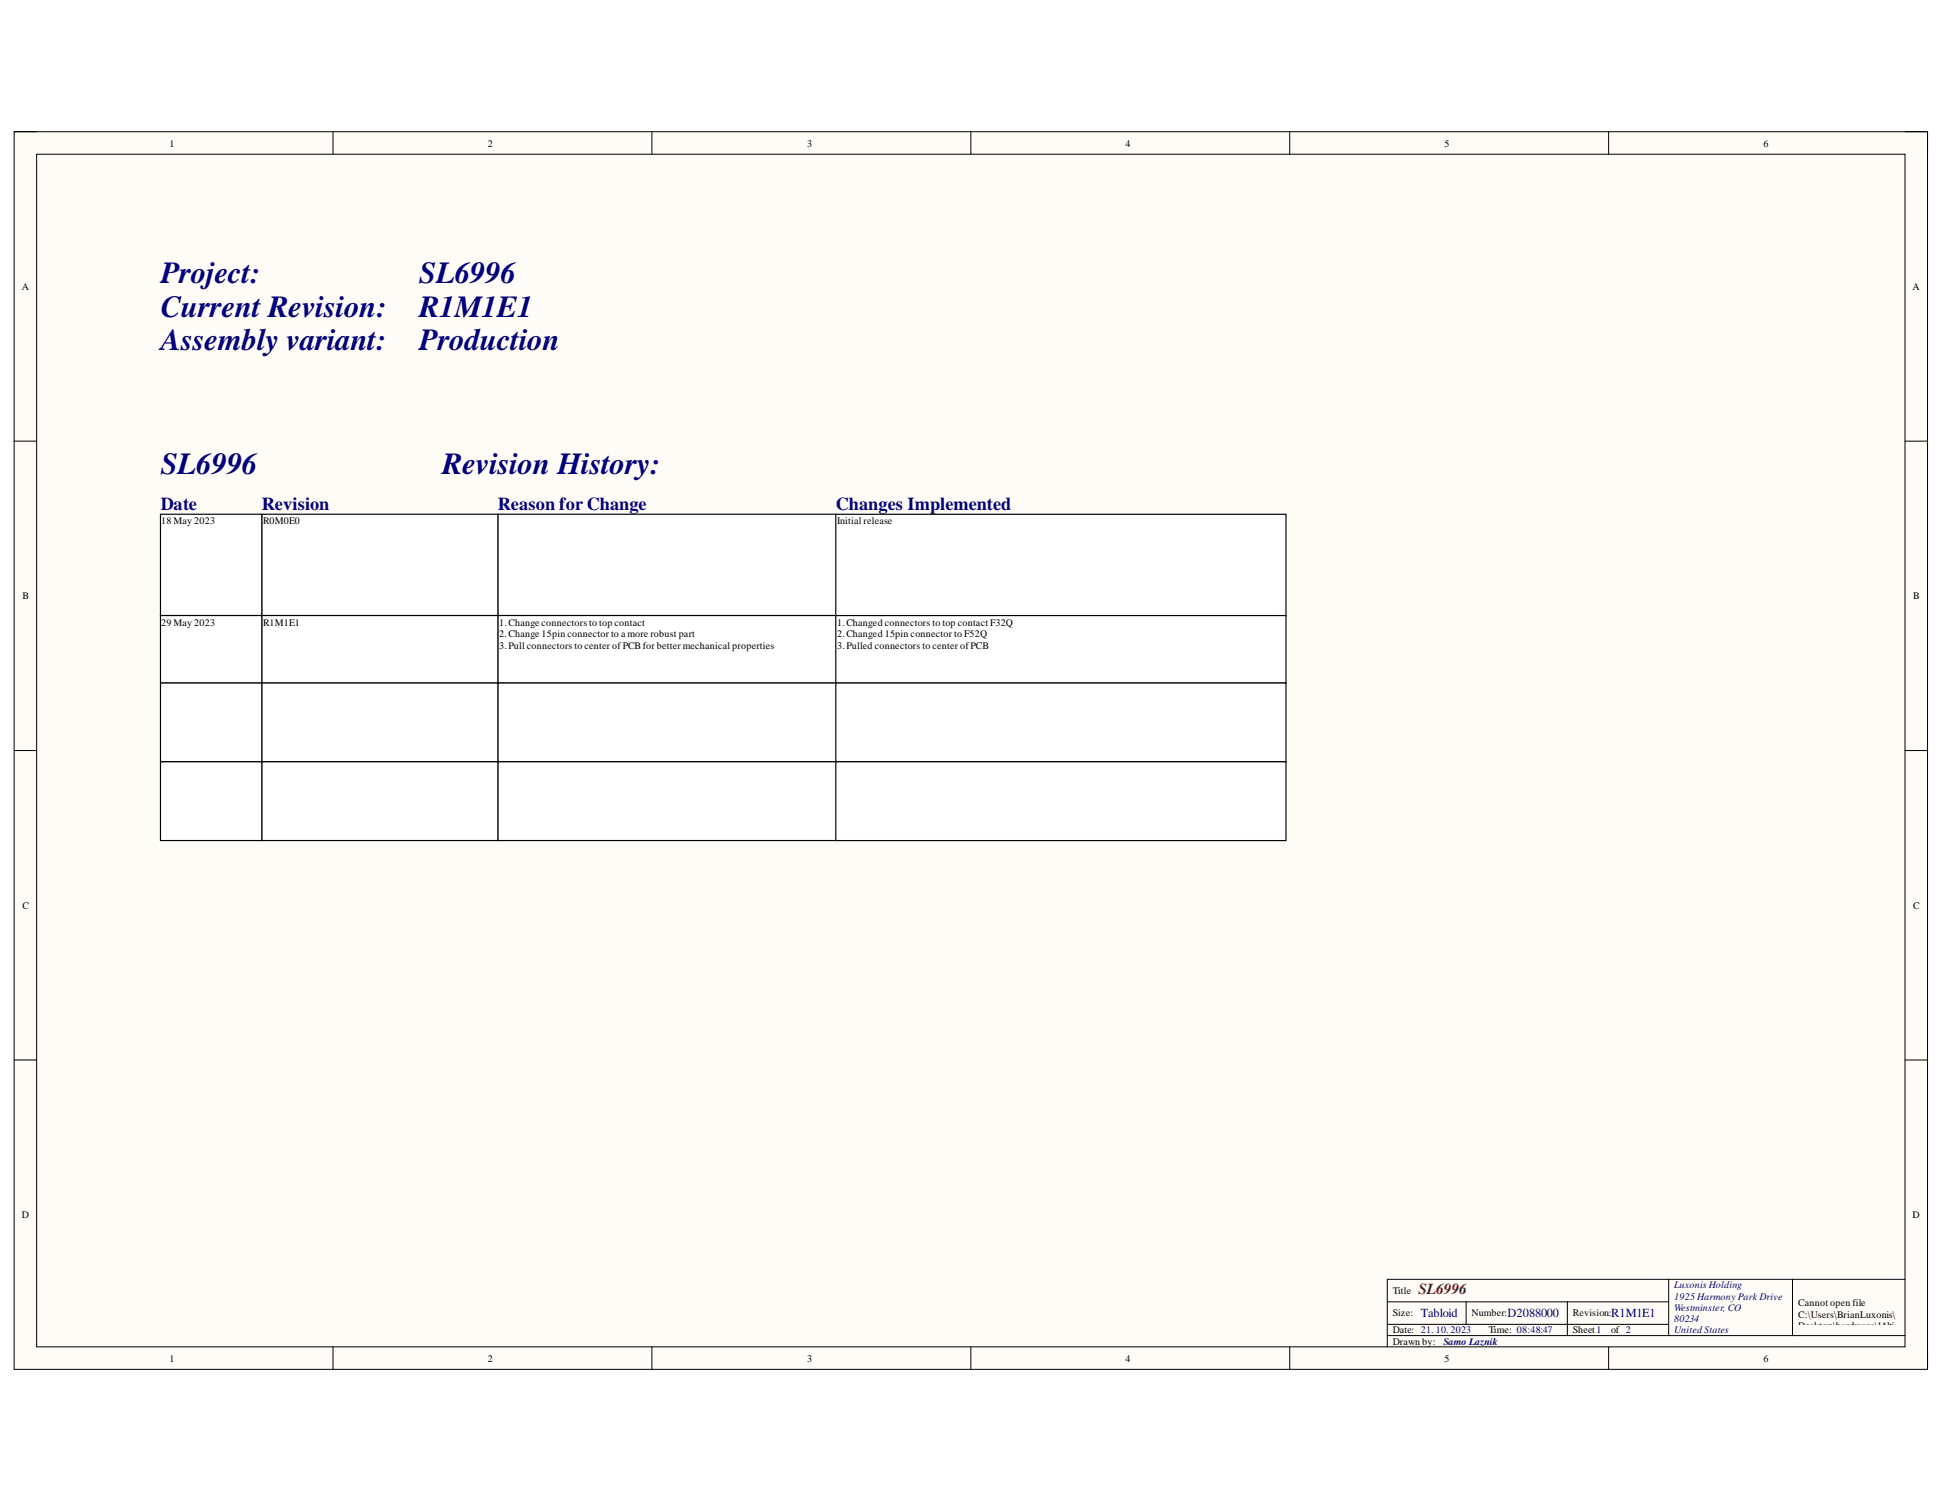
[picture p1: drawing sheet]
<svg xmlns="http://www.w3.org/2000/svg" width="279mm" height="216mm" viewBox="0 0 279 216" stroke-linecap="round" stroke-linejoin="round" font-family="sans-serif">
<defs><g id="words">
<g font-size="4.4" fill="#000080">
<text x="23.1" y="40.6">Project:</text>
<text x="60.2" y="40.6">SL6996</text>
<text x="23.1" y="45.5">Current Revision:</text>
<text x="60.2" y="45.5">R1M1E1</text>
<text x="23.1" y="50.3">Assembly variant:</text>
<text x="60.2" y="50.3">Production</text>
<text x="23.1" y="68.1">SL6996</text>
<text x="63.5" y="68.1">Revision History:</text>
</g>
<g font-size="2.6" fill="#000080">
<text x="23.1" y="73.3">Date</text>
<text x="37.6" y="73.3">Revision</text>
<text x="71.6" y="73.3">Reason for Change</text>
<text x="120.1" y="73.3">Changes Implemented</text>
</g>
<text font-size="2.2" fill="#800000" x="203.9" y="186">SL6996</text>
<g font-size="1.8" fill="#000080">
<text x="204.2" y="189.3">Tabloid</text>
<text x="216.7" y="189.3">D2088000</text>
<text x="231.6" y="189.3">R1M1E1</text>
</g>
<g font-size="1.4">
<text x="24.4" y="21.1">1</text>
<text x="70.1" y="21.1">2</text>
<text x="116" y="21.1">3</text>
<text x="161.8" y="21.1">4</text>
<text x="207.6" y="21.1">5</text>
<text x="253.5" y="21.1">6</text>
<text x="3.1" y="41.7">A</text>
<text x="274.9" y="41.7">A</text>
<text x="23.2" y="75.4">18 May 2023</text>
<text x="37.8" y="75.4">R0M0E0</text>
<text x="120.3" y="75.4">Initial release</text>
<text x="3.2" y="86.1">B</text>
<text x="23.2" y="89.9">29 May 2023</text>
<text x="37.8" y="89.9">R1M1E1</text>
<text x="71.7" y="89.9">1.Change connectors to top contact</text>
<text x="120.3" y="89.9">1.Changed connectors to top contact F32Q</text>
<text x="275" y="86.1">B</text>
<text x="71.7" y="91.5">2.Change 15pin connector to a more robust part</text>
<text x="71.7" y="93.2">3.Pull connectors to center ofPCBfor better mechanical properties</text>
<text x="120.3" y="91.5">2.Changed 15pin connector to F52Q</text>
<text x="120.3" y="93.2">3.Pulled connectors to center ofPCB</text>
<text x="3.2" y="130.6">C</text>
<text x="275" y="130.6">C</text>
<text x="3.1" y="175.1">D</text>
<text x="274.9" y="175.1">D</text>
<text x="200.2" y="186">Title</text>
<text x="200.2" y="189.2">Size:</text>
<text x="200.2" y="191.7">Date: 21.10.2023</text>
<text x="211.5" y="189.2">Number:</text>
<text x="214" y="191.7">Time: 08:48:47</text>
<text x="226.1" y="189.2">Revision:</text>
<text x="226.1" y="191.7">Sheet1</text>
<text x="231.6" y="191.7">of 2</text>
<text x="258.5" y="187.8">Cannot open file</text>
<text x="258.5" y="189.4">C:\Users\BrianLuxonis\</text>
<text x="258.5" y="191">Desktop\hardware\!Alti</text>
<text x="24.4" y="195.7">1</text>
<text x="70.1" y="195.7">2</text>
<text x="116" y="195.7">3</text>
<text x="161.8" y="195.7">4</text>
<text x="200.2" y="193.3">Drawn by:</text>
<text x="207.6" y="195.7">5</text>
<text x="253.5" y="195.7">6</text>
<text x="258.5" y="192.6">um_Shared\Templates\L</text>
<text x="258.5" y="194.2">uxonis_Logo.png.File</text>
</g>
<g font-size="1.4" fill="#000080">
<text x="240.6" y="185.2">Luxonis Holding</text>
<text x="240.6" y="186.9">1925 Harmony Park Drive</text>
<text x="240.6" y="188.5">Westminster, CO</text>
<text x="240.6" y="190.1">80234</text>
<text x="240.6" y="191.7">United States</text>
<text x="207.4" y="193.3">Samo Laznik</text>
</g>
</g></defs>
<path d="M2 18.9h275v177.9h-275z" fill-rule="evenodd" fill="#fffcf8"/>
<path d="M2 18.9h275v177.9h-275z" fill="none" stroke="#000" stroke-width=".14"/>
<path d="M5.3 22.2h268.5v171.4h-268.5z" fill-rule="evenodd" fill="#fffcf8"/>
<g fill="none" stroke="#000" stroke-width=".14">
<path d="M2 18.9h3.3M47.9 18.9v3.3M93.7 18.9v3.3M139.5 18.9v3.3M185.4 18.9v3.3M231.2 18.9v3.3M273.8 18.9h3.2v3.3M5.3 22.2h268.5v171.4h-268.5zM2 63.4h3.3M273.8 63.4h3.2M2 107.9h3.3M273.8 107.9h3.2"/>
<path d="M2 152.4h3.3M273.8 152.4h3.2M47.9 193.6v3.2M93.7 193.6v3.2M139.5 193.6v3.2M185.4 193.6v3.2M199.4 187.1h40.4M199.4 192h74.4M199.4 190.4h40.4M210.7 187.1v3.3M225.3 187.1v4.9M231.2 193.6v3.2"/>
<path d="M239.8 183.9v8.1M257.6 183.9v8.1M273.8 183.9h-74.4v9.7M277 193.6v3.2"/>
</g>
<path d="M37.6 73.9h34v14.6h-34z" fill-rule="evenodd" fill="#fff"/>
<path d="M37.6 73.9h34v14.6h-34z" fill="none" stroke="#000" stroke-width=".17"/>
<path d="M23.1 73.9h14.5v14.6h-14.5z" fill-rule="evenodd" fill="#fff"/>
<path d="M23.1 73.9h14.5v14.6h-14.5z" fill="none" stroke="#000" stroke-width=".17"/>
<path d="M71.6 73.9h48.5v14.6h-48.5z" fill-rule="evenodd" fill="#fff"/>
<path d="M71.6 73.9h48.5v14.6h-48.5z" fill="none" stroke="#000" stroke-width=".17"/>
<path d="M120.1 73.9h64.7v14.6h-64.7z" fill-rule="evenodd" fill="#fff"/>
<path d="M120.1 73.9h64.7v14.6h-64.7z" fill="none" stroke="#000" stroke-width=".17"/>
<path d="M37.6 88.5h34v9.7h-34z" fill-rule="evenodd" fill="#fff"/>
<path d="M37.6 88.5h34v9.7h-34z" fill="none" stroke="#000" stroke-width=".17"/>
<path d="M23.1 88.5h14.5v9.7h-14.5z" fill-rule="evenodd" fill="#fff"/>
<path d="M23.1 88.5h14.5v9.7h-14.5z" fill="none" stroke="#000" stroke-width=".17"/>
<path d="M71.6 88.5h48.5v9.7h-48.5z" fill-rule="evenodd" fill="#fff"/>
<path d="M71.6 88.5h48.5v9.7h-48.5z" fill="none" stroke="#000" stroke-width=".17"/>
<path d="M120.1 88.5h64.7v9.7h-64.7z" fill-rule="evenodd" fill="#fff"/>
<path d="M120.1 88.5h64.7v9.7h-64.7z" fill="none" stroke="#000" stroke-width=".17"/>
<path d="M37.6 98.2h34v11.3h-34z" fill-rule="evenodd" fill="#fff"/>
<path d="M37.6 98.2h34v11.3h-34z" fill="none" stroke="#000" stroke-width=".17"/>
<path d="M23.1 98.2h14.5v11.3h-14.5z" fill-rule="evenodd" fill="#fff"/>
<path d="M23.1 98.2h14.5v11.3h-14.5z" fill="none" stroke="#000" stroke-width=".17"/>
<path d="M71.6 98.2h48.5v11.3h-48.5z" fill-rule="evenodd" fill="#fff"/>
<path d="M71.6 98.2h48.5v11.3h-48.5z" fill="none" stroke="#000" stroke-width=".17"/>
<path d="M120.1 98.2h64.7v11.3h-64.7z" fill-rule="evenodd" fill="#fff"/>
<path d="M120.1 98.2h64.7v11.3h-64.7z" fill="none" stroke="#000" stroke-width=".17"/>
<path d="M37.6 109.5h34v11.3h-34z" fill-rule="evenodd" fill="#fff"/>
<path d="M37.6 109.5h34v11.3h-34z" fill="none" stroke="#000" stroke-width=".17"/>
<path d="M23.1 109.5h14.5v11.3h-14.5z" fill-rule="evenodd" fill="#fff"/>
<path d="M23.1 109.5h14.5v11.3h-14.5z" fill="none" stroke="#000" stroke-width=".17"/>
<path d="M71.6 109.5h48.5v11.3h-48.5z" fill-rule="evenodd" fill="#fff"/>
<path d="M71.6 109.5h48.5v11.3h-48.5z" fill="none" stroke="#000" stroke-width=".17"/>
<path d="M120.1 109.5h64.7v11.3h-64.7z" fill-rule="evenodd" fill="#fff"/>
<path d="M120.1 109.5h64.7v11.3h-64.7z" fill="none" stroke="#000" stroke-width=".17"/>
<use href="#words"/>
</svg>
